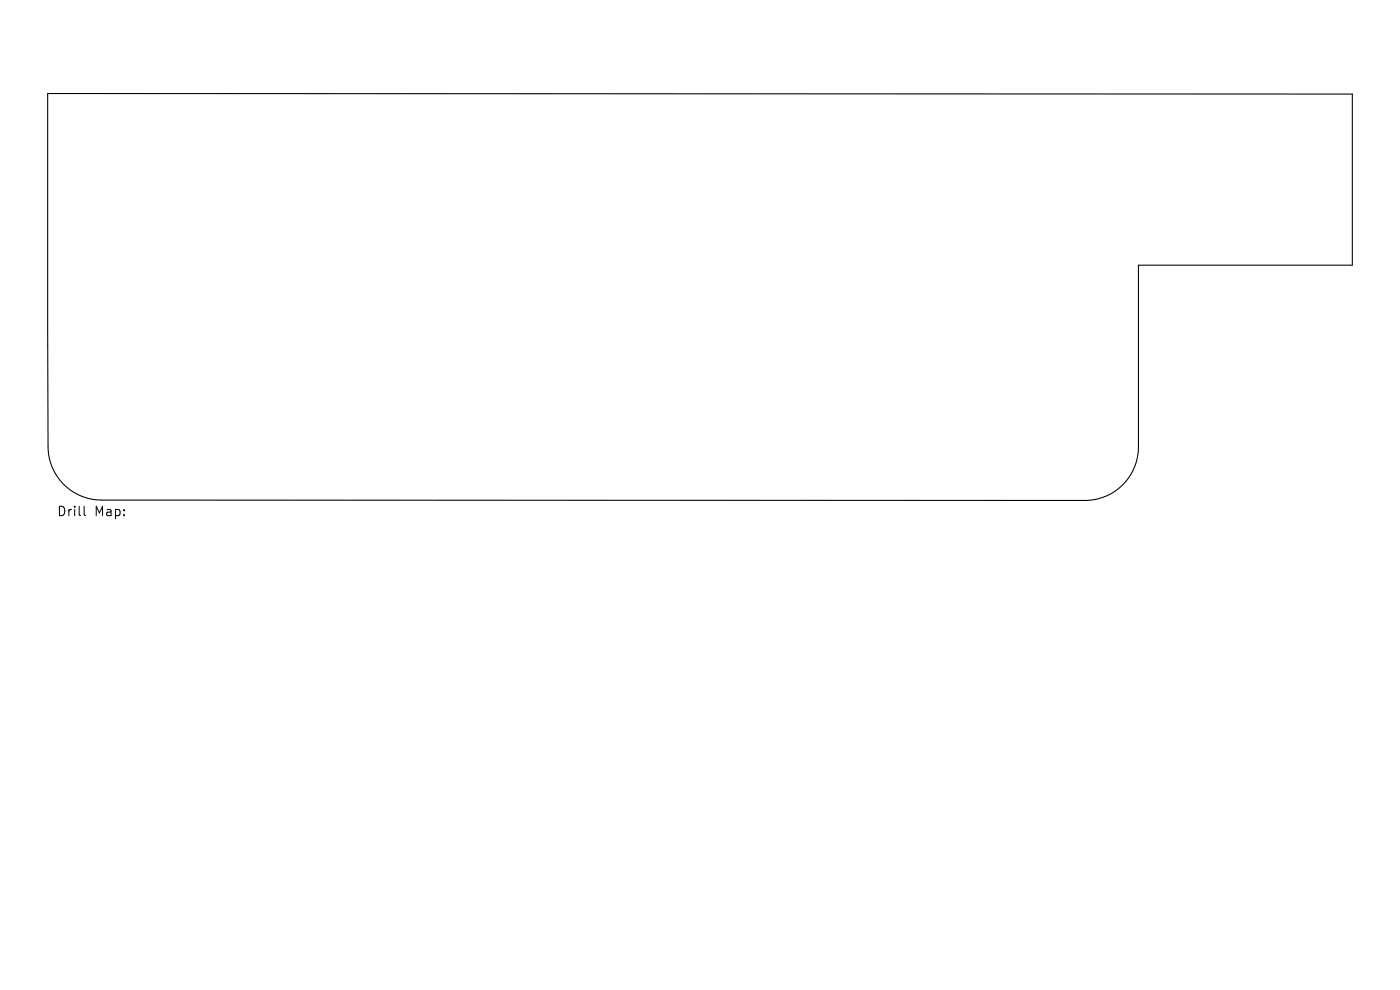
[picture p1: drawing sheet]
<svg xmlns="http://www.w3.org/2000/svg" width="297mm" height="210mm" viewBox="0 0 297 210" stroke-linecap="round" stroke-linejoin="round" font-family="sans-serif">
<defs><g id="words">
<g font-size="2.8">
<text x="12" y="109.8">Drill</text>
<text x="20" y="109.8">Map:</text>
</g>
</g></defs>
<path d="M10.1 19.8l276.8 .2v36.3h-45.4v38.5a11.3 11.3 0 0 1-11.3 11.4l-208.7-.1a11.3 11.3 0 0 1-11.3-11.4z" fill="none" stroke="#000" stroke-width=".23"/>
<path d="M17.8 107.4v1.7l.3 .3" fill="none" stroke="#000" stroke-width=".21"/>
<use href="#words"/>
</svg>
